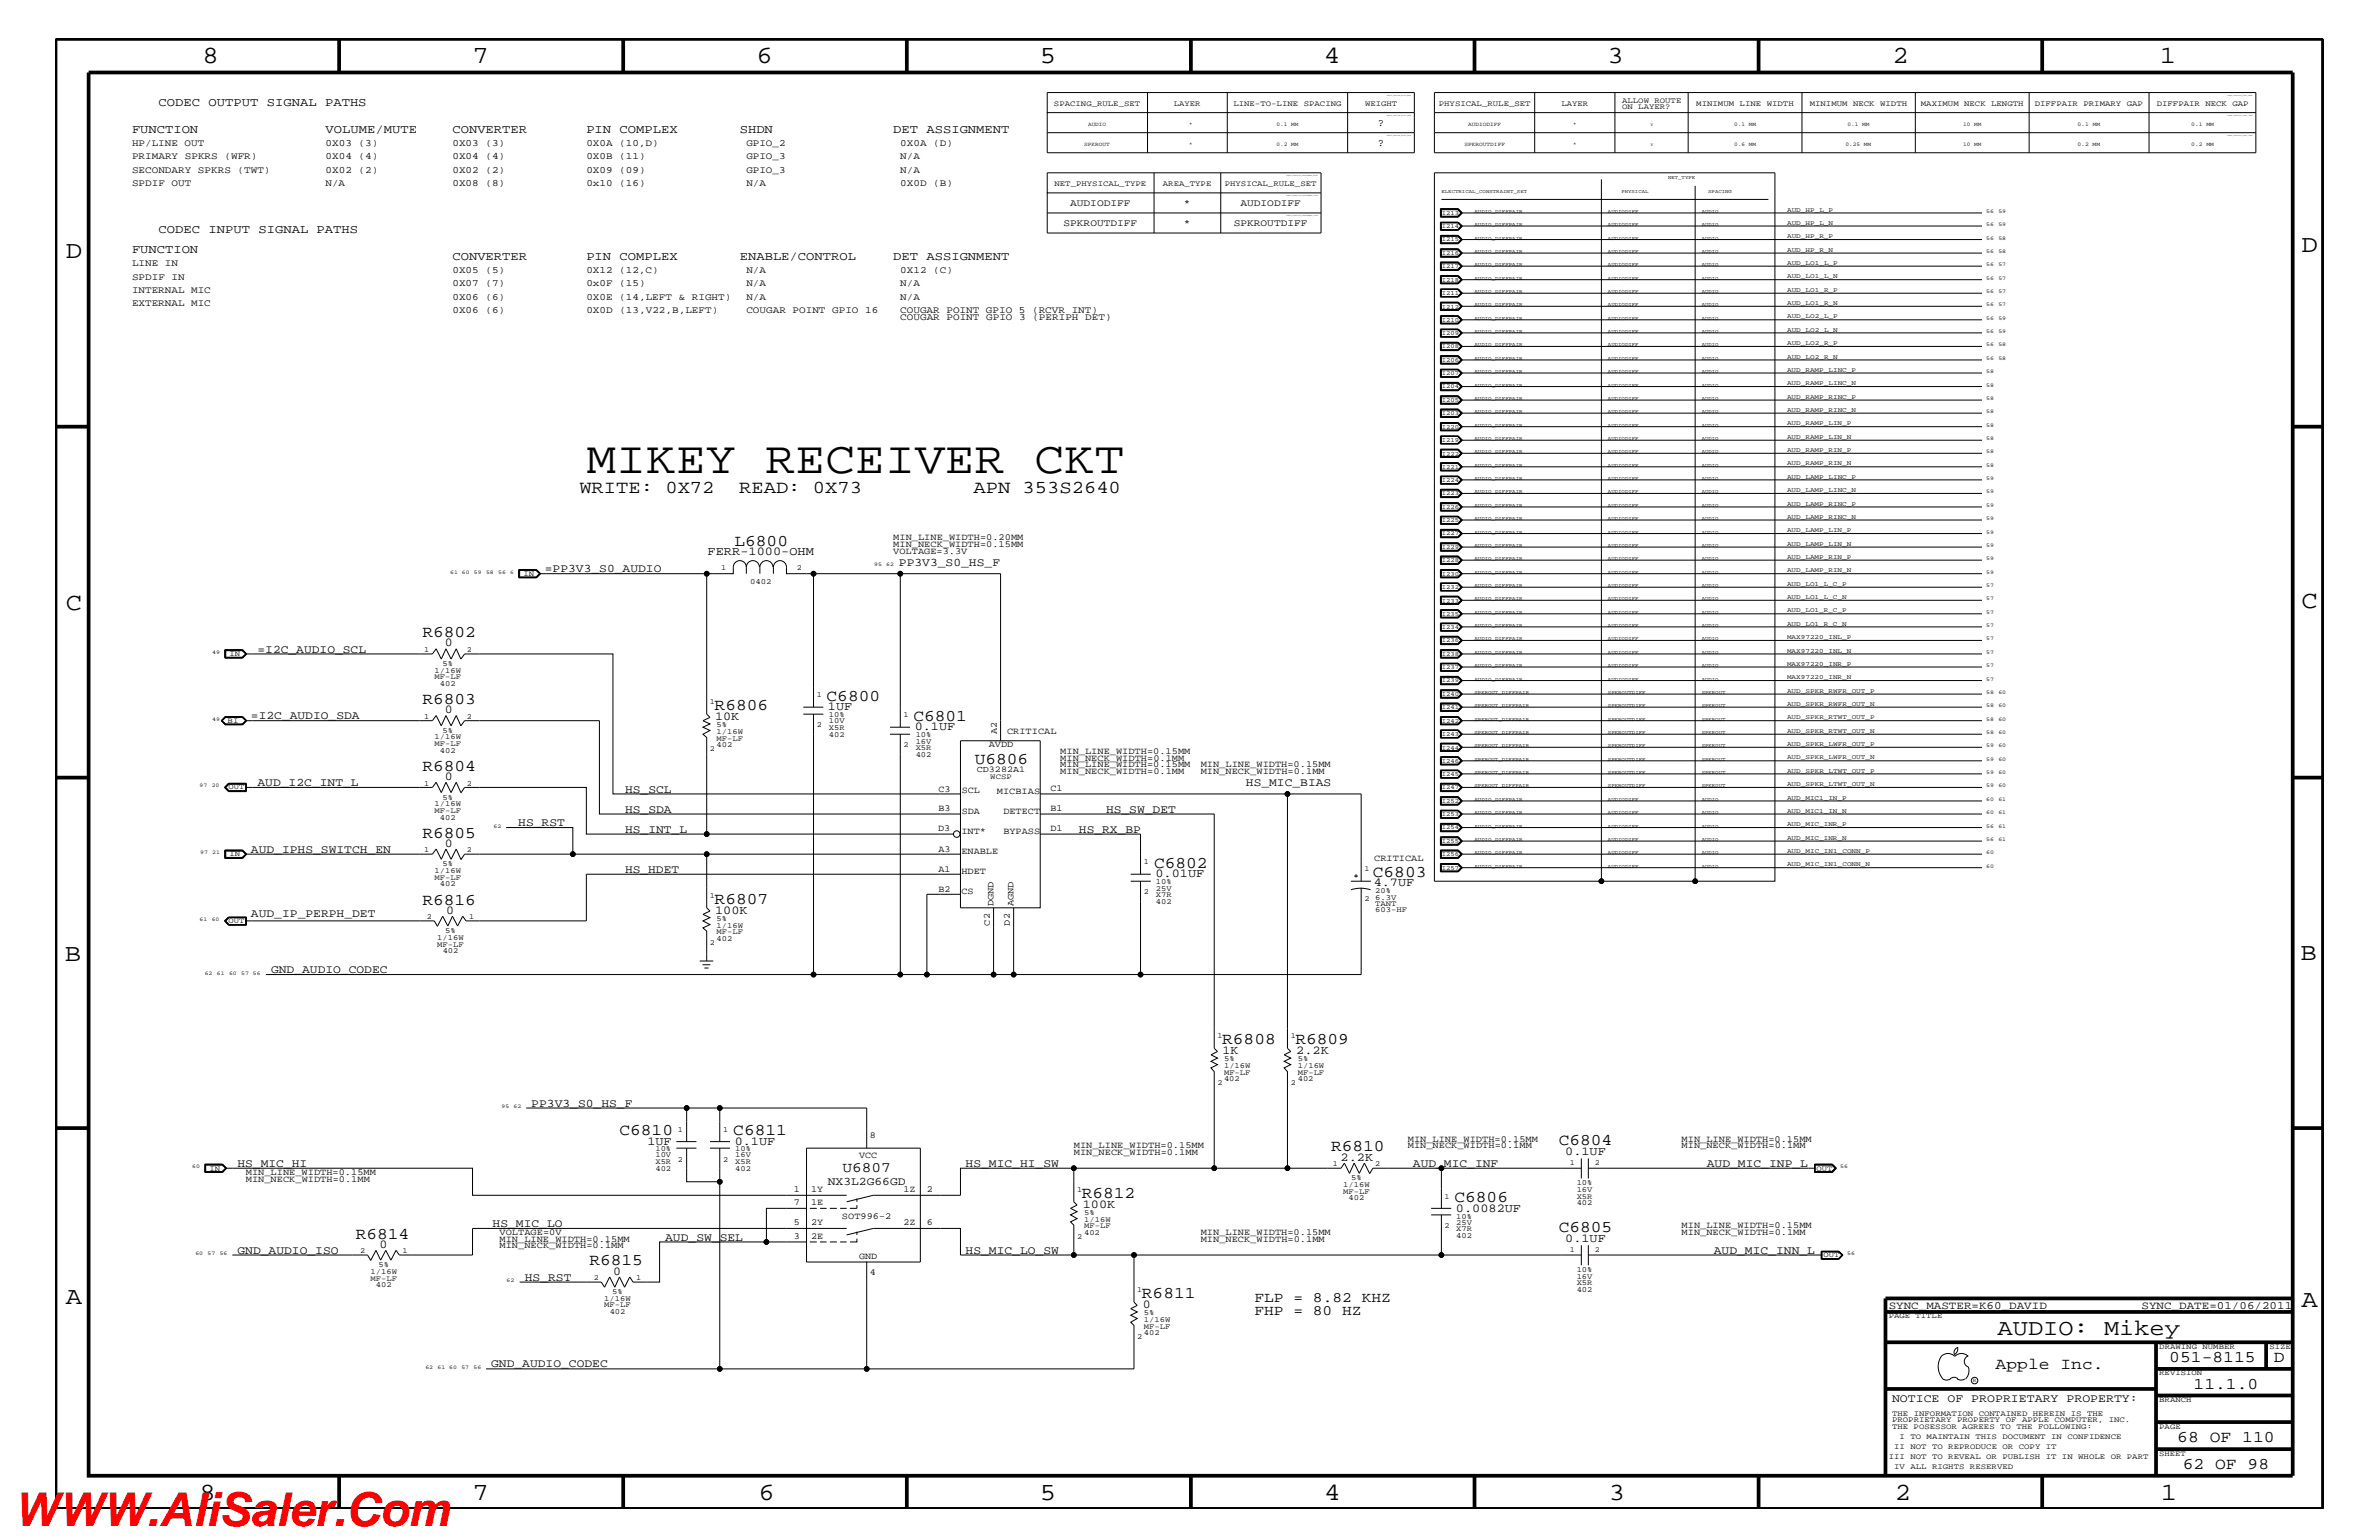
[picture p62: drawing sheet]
<svg xmlns="http://www.w3.org/2000/svg" width="432mm" height="279mm" viewBox="0 0 432 279" stroke-linecap="round" stroke-linejoin="round" font-family="sans-serif">
<defs><g id="words">
<text font-size="8.5" fill="#f00" x="2.5" y="276.8">WWW.AliSaler.Com</text>
<text font-size="8.2" x="106.4" y="85.9">MIKEY RECEIVER CKT</text>
<g font-size="4.5">
<text x="36.7" y="11.5">8</text>
<text x="85.8" y="11.5">7</text>
<text x="137.3" y="11.5">6</text>
<text x="188.7" y="11.5">5</text>
<text x="240.3" y="11.5">4</text>
<text x="291.8" y="11.5">3</text>
<text x="343.5" y="11.5">2</text>
<text x="392" y="11.5">1</text>
<text x="11.9" y="46.8">D</text>
<text x="417.8" y="45.7">D</text>
<text x="11.9" y="110.6">C</text>
<text x="417.7" y="110.3">C</text>
<text x="11.8" y="174.3">B</text>
<text x="417.6" y="174.2">B</text>
<text x="11.9" y="236.7">A</text>
<text x="417.7" y="237.1">A</text>
<text x="36.2" y="272.1">8</text>
<text x="85.8" y="272.1">7</text>
<text x="137.7" y="272.1">6</text>
<text x="188.7" y="272.1">5</text>
<text x="240.4" y="272.1">4</text>
<text x="292" y="272.1">3</text>
<text x="343.9" y="272.1">2</text>
<text x="392.2" y="272.1">1</text>
</g>
<text font-size="4.1" x="362.6" y="242.3">AUDIO: Mikey</text>
<g font-size="3.3">
<text x="105.2" y="89.5">WRITE: 0X72</text>
<text x="134.2" y="89.5">READ: 0X73</text>
<text x="176.7" y="89.5">APN 353S2640</text>
</g>
<g font-size="3">
<text x="133.3" y="99.1">L6800</text>
<text x="76.7" y="115.6">R6802</text>
<text x="76.7" y="127.7">R6803</text>
<text x="129.7" y="128.8">R6806</text>
<text x="150" y="127.1">C6800</text>
<text x="165.8" y="130.8">C6801</text>
<text x="76.7" y="139.8">R6804</text>
<text x="176.9" y="138.5">U6806</text>
<text x="76.7" y="152">R6805</text>
<text x="209.5" y="157.4">C6802</text>
<text x="249.2" y="159">C6803</text>
<text x="76.7" y="164.1">R6816</text>
<text x="129.7" y="163.9">R6807</text>
<text x="221.8" y="189.4">R6808</text>
<text x="235.1" y="189.4">R6809</text>
<text x="112.4" y="205.9">C6810</text>
<text x="133.1" y="205.9">C6811</text>
<text x="241.6" y="208.9">R6810</text>
<text x="282.9" y="207.7">C6804</text>
<text x="196.3" y="217.3">R6812</text>
<text x="264" y="218">C6806</text>
<text x="64.6" y="224.7">R6814</text>
<text x="282.9" y="223.5">C6805</text>
<text x="107" y="229.6">R6815</text>
<text x="207.3" y="235.5">R6811</text>
<text x="362.2" y="248.4">Apple Inc.</text>
<text x="393.7" y="247.1">051-8115</text>
<text x="398.1" y="252">11.1.0</text>
<text x="412.7" y="247.1">D</text>
<text x="395.2" y="261.6">68 OF 110</text>
<text x="396.2" y="266.6">62 OF 98</text>
</g>
<g font-size="2.6">
<text x="152.9" y="212.7">U6807</text>
<text x="227.7" y="238.6">FHP = 80 HZ</text>
<text x="227.7" y="236.2">FLP = 8.82 KHZ</text>
</g>
<g font-size="2.2">
<text x="28.8" y="19.2">CODEC OUTPUT SIGNAL PATHS</text>
<text x="24" y="24.1">FUNCTION</text>
<text x="59.1" y="24.1">VOLUME/MUTE</text>
<text x="82.1" y="24.1">CONVERTER</text>
<text x="106.4" y="24.1">PIN COMPLEX</text>
<text x="134.3" y="24.1">SHDN</text>
<text x="162.1" y="24.1">DET ASSIGNMENT</text>
<text x="24" y="45.9">FUNCTION</text>
<text x="28.8" y="42.3">CODEC INPUT SIGNAL PATHS</text>
<text x="82.1" y="47.1">CONVERTER</text>
<text x="106.4" y="47.1">PIN COMPLEX</text>
<text x="134.3" y="47.1">ENABLE/CONTROL</text>
<text x="162.1" y="47.1">DET ASSIGNMENT</text>
<text x="128.4" y="100.8">FERR-1000-OHM</text>
<text x="80.7" y="117.3">0</text>
<text x="80.7" y="129.4">0</text>
<text x="129.8" y="130.7">10K</text>
<text x="150.3" y="128.9">1UF</text>
<text x="166" y="132.5">0.1UF</text>
<text x="80.7" y="141.5">0</text>
<text x="80.7" y="153.7">0</text>
<text x="209.7" y="159.2">0.01UF</text>
<text x="249.3" y="160.7">4.7UF</text>
<text x="81" y="165.8">0</text>
<text x="129.8" y="165.8">100K</text>
<text x="221.9" y="191.2">1K</text>
<text x="235.3" y="191.2">2.2K</text>
<text x="117.5" y="207.7">1UF</text>
<text x="133.4" y="207.7">0.1UF</text>
<text x="284.1" y="209.6">0.1UF</text>
<text x="243.3" y="210.7">2.2K</text>
<text x="196.5" y="219.1">100K</text>
<text x="264.2" y="219.8">0.0082UF</text>
<text x="68.9" y="226.4">0</text>
<text x="284.1" y="225.3">0.1UF</text>
<text x="111.3" y="231.3">0</text>
<text x="207.4" y="237.3">0</text>
</g>
<g font-size="2.1">
<text x="98.9" y="103.8">=PP3V3_S0_AUDIO</text>
<text x="163.2" y="102.6">PP3V3_S0_HS_F</text>
<text x="46.7" y="118.4">=I2C_AUDIO_SCL</text>
<text x="45.6" y="130.5">=I2C_AUDIO_SDA</text>
<text x="46.7" y="142.6">AUD_I2C_INT_L</text>
<text x="113.5" y="143.9">HS_SCL</text>
<text x="226.1" y="142.6">HS_MIC_BIAS</text>
<text x="94.1" y="149.9">HS_RST</text>
<text x="113.5" y="147.5">HS_SDA</text>
<text x="200.7" y="147.5">HS_SW_DET</text>
<text x="45.6" y="154.7">AUD_IPHS_SWITCH_EN</text>
<text x="113.5" y="151.1">HS_INT_L</text>
<text x="195.8" y="151.1">HS_RX_BP</text>
<text x="113.5" y="158.4">HS_HDET</text>
<text x="45.6" y="166.4">AUD_IP_PERPH_DET</text>
<text x="49.2" y="176.6">GND_AUDIO_CODEC</text>
<text x="96.4" y="200.9">PP3V3_S0_HS_F</text>
<text x="43.1" y="211.7">HS_MIC_HI</text>
<text x="150.2" y="215">NX3L2G66GD</text>
<text x="175.3" y="211.7">HS_MIC_HI_SW</text>
<text x="256.5" y="211.7">AUD_MIC_INF</text>
<text x="309.8" y="211.7">AUD_MIC_INP_L</text>
<text x="43.1" y="227.5">GND_AUDIO_ISO</text>
<text x="89.4" y="222.6">HS_MIC_LO</text>
<text x="120.7" y="225.1">AUD_SW_SEL</text>
<text x="175.3" y="227.5">HS_MIC_LO_SW</text>
<text x="311.1" y="227.5">AUD_MIC_INN_L</text>
<text x="95.3" y="232.4">HS_RST</text>
<text x="89.2" y="248.1">GND_AUDIO_CODEC</text>
<text x="343.4" y="254.4">NOTICE OF PROPRIETARY PROPERTY:</text>
</g>
<g font-size="2">
<text x="342.8" y="237.4">SYNC_MASTER=K60_DAVID</text>
<text x="388.7" y="237.4">SYNC_DATE=01/06/2011</text>
</g>
<g font-size="1.9">
<text x="250.1" y="22.9">?</text>
<text x="250.1" y="26.5">?</text>
</g>
<g font-size="1.8">
<text x="24" y="26.5">HP/LINE OUT</text>
<text x="24" y="28.9">PRIMARY SPKRS (WFR)</text>
<text x="59.1" y="28.9">0X04 (4)</text>
<text x="59.1" y="26.5">0X03 (3)</text>
<text x="82.1" y="28.9">0X04 (4)</text>
<text x="82.1" y="26.5">0X03 (3)</text>
<text x="106.4" y="26.5">0X0A (10,D)</text>
<text x="106.4" y="28.9">0X0B (11)</text>
<text x="135.5" y="28.9">GPIO_3</text>
<text x="135.5" y="26.5">GPIO_2</text>
<text x="163.4" y="28.9">N/A</text>
<text x="163.4" y="26.5">0X0A (D)</text>
<text x="24" y="33.7">SPDIF OUT</text>
<text x="24" y="31.4">SECONDARY SPKRS (TWT)</text>
<text x="59.1" y="31.4">0X02 (2)</text>
<text x="59.1" y="33.7">N/A</text>
<text x="82.1" y="33.7">0X08 (8)</text>
<text x="82.1" y="31.4">0X02 (2)</text>
<text x="106.4" y="33.7">0x10 (16)</text>
<text x="106.4" y="31.4">0X09 (09)</text>
<text x="135.5" y="31.4">GPIO_3</text>
<text x="135.5" y="33.7">N/A</text>
<text x="163.4" y="33.7">0X0D (B)</text>
<text x="163.4" y="31.4">N/A</text>
<text x="193" y="41">SPKROUTDIFF</text>
<text x="194.2" y="37.4">AUDIODIFF</text>
<text x="214.9" y="37.4">*</text>
<text x="214.9" y="41">*</text>
<text x="223.9" y="41">SPKROUTDIFF</text>
<text x="225.1" y="37.4">AUDIODIFF</text>
<text x="24" y="48.3">LINE IN</text>
<text x="24" y="50.7">SPDIF IN</text>
<text x="24" y="53.2">INTERNAL MIC</text>
<text x="82.1" y="49.6">0X05 (5)</text>
<text x="82.1" y="51.9">0X07 (7)</text>
<text x="106.4" y="51.9">0x0F (15)</text>
<text x="106.4" y="49.6">0X12 (12,C)</text>
<text x="135.5" y="51.9">N/A</text>
<text x="135.5" y="49.6">N/A</text>
<text x="163.4" y="51.9">N/A</text>
<text x="163.4" y="49.6">0X12 (C)</text>
<text x="24" y="55.6">EXTERNAL MIC</text>
<text x="82.1" y="54.4">0X06 (6)</text>
<text x="82.1" y="56.8">0X06 (6)</text>
<text x="106.4" y="56.8">0X0D (13,V22,B,LEFT)</text>
<text x="106.4" y="54.4">0X0E (14,LEFT &amp; RIGHT)</text>
<text x="135.5" y="54.4">N/A</text>
<text x="135.5" y="56.8">COUGAR POINT GPIO 16</text>
<text x="163.4" y="56.8">COUGAR POINT GPIO 5 (RCVR INT)</text>
<text x="163.4" y="58">COUGAR POINT GPIO 3 (PERIPH DET)</text>
<text x="163.4" y="54.4">N/A</text>
</g>
<g font-size="1.7">
<text x="162.1" y="98">MIN_LINE_WIDTH=0.20MM</text>
<text x="162.1" y="99.3">MIN_NECK_WIDTH=0.15MM</text>
<text x="162.1" y="100.4">VOLTAGE=3.3V</text>
<text x="179.5" y="135.6">AVDD</text>
<text x="180.9" y="133.2" transform="rotate(-90 180.9 133.2)">A2</text>
<text x="182.8" y="133.2">CRITICAL</text>
<text x="192.4" y="136.8">MIN_LINE_WIDTH=0.15MM</text>
<text x="170.3" y="143.6">C3</text>
<text x="174.6" y="144">SCL</text>
<text x="190.7" y="143.5">C1</text>
<text x="192.4" y="138">MIN_NECK_WIDTH=0.1MM</text>
<text x="192.4" y="139.2">MIN_LINE_WIDTH=0.15MM</text>
<text x="192.4" y="140.4">MIN_NECK_WIDTH=0.1MM</text>
<text x="217.9" y="139.2">MIN_LINE_WIDTH=0.15MM</text>
<text x="217.9" y="140.4">MIN_NECK_WIDTH=0.1MM</text>
<text x="170.3" y="147.2">B3</text>
<text x="174.6" y="147.8">SDA</text>
<text x="180.9" y="144">MICBIAS</text>
<text x="182.1" y="147.7">DETECT</text>
<text x="190.7" y="147.1">B1</text>
<text x="170.3" y="150.7">D3</text>
<text x="170.3" y="154.5">A3</text>
<text x="174.5" y="155">ENABLE</text>
<text x="174.5" y="151.3">INT*</text>
<text x="182.1" y="151.3">BYPASS</text>
<text x="190.7" y="150.7">D1</text>
<text x="170.3" y="161.8">B2</text>
<text x="170.3" y="158.2">A1</text>
<text x="174.5" y="158.6">HDET</text>
<text x="249.4" y="156.2">CRITICAL</text>
<text x="174.5" y="162.2">CS</text>
<text x="179.7" y="167.9" transform="rotate(-90 179.7 167.9)">C2</text>
<text x="180.3" y="164.5" transform="rotate(-90 180.3 164.5)">DGND</text>
<text x="183.3" y="167.9" transform="rotate(-90 183.3 167.9)">D2</text>
<text x="184" y="164.5" transform="rotate(-90 184 164.5)">AGND</text>
<text x="157.9" y="206.5">8</text>
<text x="194.9" y="208.3">MIN_LINE_WIDTH=0.15MM</text>
<text x="194.9" y="209.6">MIN_NECK_WIDTH=0.1MM</text>
<text x="255.5" y="207.1">MIN_LINE_WIDTH=0.15MM</text>
<text x="255.5" y="208.3">MIN_NECK_WIDTH=0.1MM</text>
<text x="305.2" y="207.1">MIN_LINE_WIDTH=0.15MM</text>
<text x="305.2" y="208.3">MIN_NECK_WIDTH=0.1MM</text>
<text x="44.6" y="213.2">MIN_LINE_WIDTH=0.15MM</text>
<text x="44.6" y="214.4">MIN_NECK_WIDTH=0.1MM</text>
<text x="155.9" y="210.2">VCC</text>
<text x="144.1" y="216.2">1</text>
<text x="144.1" y="218.6">7</text>
<text x="147.2" y="218.6">1E</text>
<text x="147.2" y="216.2">1Y</text>
<text x="152.8" y="221.1">SOT996-2</text>
<text x="164" y="216.2">1Z</text>
<text x="168.2" y="216.2">2</text>
<text x="90.7" y="226.5">MIN_NECK_WIDTH=0.1MM</text>
<text x="90.7" y="225.3">MIN_LINE_WIDTH=0.15MM</text>
<text x="90.7" y="224.1">VOLTAGE=0V</text>
<text x="144.1" y="222.3">5</text>
<text x="144.1" y="224.7">3</text>
<text x="147.2" y="224.7">2E</text>
<text x="147.2" y="222.3">2Y</text>
<text x="164" y="222.3">2Z</text>
<text x="168.2" y="222.3">6</text>
<text x="217.9" y="224.1">MIN_LINE_WIDTH=0.15MM</text>
<text x="217.9" y="225.3">MIN_NECK_WIDTH=0.1MM</text>
<text x="305.2" y="222.9">MIN_LINE_WIDTH=0.15MM</text>
<text x="305.2" y="224.1">MIN_NECK_WIDTH=0.1MM</text>
<text x="155.9" y="228.4">GND</text>
<text x="157.9" y="231.3">4</text>
</g>
<text font-size="1.6" x="177.3" y="140">CD3282A1</text>
<g font-size="1.4">
<text x="191.3" y="19.2">SPACING_RULE_SET</text>
<text x="213.1" y="19.2">LAYER</text>
<text x="223.9" y="19.2">LINE-TO-LINE SPACING</text>
<text x="247.8" y="19.2">WEIGHT</text>
<text x="261.1" y="19.2">PHYSICAL_RULE_SET</text>
<text x="283.4" y="19.2">LAYER</text>
<text x="294.4" y="18.7">ALLOW ROUTE</text>
<text x="294.4" y="19.8">ON LAYER?</text>
<text x="307.9" y="19.2">MINIMUM LINE WIDTH</text>
<text x="328.5" y="19.2">MINIMUM NECK WIDTH</text>
<text x="348.7" y="19.2">MAXIMUM NECK LENGTH</text>
<text x="369.3" y="19.2">DIFFPAIR PRIMARY GAP</text>
<text x="391.5" y="19.2">DIFFPAIR NECK GAP</text>
<text x="191.4" y="33.7">NET_PHYSICAL_TYPE</text>
<text x="211.1" y="33.7">AREA_TYPE</text>
<text x="222.3" y="33.7">PHYSICAL_RULE_SET</text>
<text x="95" y="104.4">IN</text>
<text x="130.9" y="103.5">1</text>
<text x="136.1" y="106">0402</text>
<text x="144.6" y="103.5">2</text>
<text x="41.7" y="119">IN</text>
<text x="77" y="118.2">1</text>
<text x="84.8" y="118.2">2</text>
<text x="78.9" y="123.2">MF-LF</text>
<text x="78.9" y="122">1/16W</text>
<text x="79.8" y="124.4">402</text>
<text x="80.3" y="120.8">5%</text>
<text x="41.3" y="131.1">BI</text>
<text x="77" y="130.4">1</text>
<text x="84.8" y="130.4">2</text>
<text x="128.9" y="127.7">1</text>
<text x="130" y="131.9">5%</text>
<text x="148.3" y="131.9">2</text>
<text x="148.3" y="126.5">1</text>
<text x="150.5" y="130.2">10%</text>
<text x="150.5" y="131.3">10V</text>
<text x="164" y="130.2">1</text>
<text x="78.9" y="134.1">1/16W</text>
<text x="78.9" y="135.3">MF-LF</text>
<text x="79.8" y="136.6">402</text>
<text x="80.3" y="133">5%</text>
<text x="128.9" y="136.2">2</text>
<text x="130" y="134.4">MF-LF</text>
<text x="130" y="135.6">402</text>
<text x="130" y="133.2">1/16W</text>
<text x="150.5" y="132.4">X5R</text>
<text x="150.5" y="133.6">402</text>
<text x="164" y="135.6">2</text>
<text x="166.2" y="133.8">10%</text>
<text x="166.2" y="137.3">402</text>
<text x="166.2" y="136.1">X5R</text>
<text x="166.2" y="134.9">16V</text>
<text x="41.5" y="143.2">OUT</text>
<text x="77" y="142.5">1</text>
<text x="84.8" y="142.5">2</text>
<text x="179.7" y="141.3">WCSP</text>
<text x="78.9" y="147.5">MF-LF</text>
<text x="78.9" y="146.2">1/16W</text>
<text x="79.8" y="148.7">402</text>
<text x="80.3" y="145.1">5%</text>
<text x="41.7" y="155.4">IN</text>
<text x="77" y="154.6">1</text>
<text x="84.8" y="154.6">2</text>
<text x="78.9" y="159.6">MF-LF</text>
<text x="78.9" y="158.4">1/16W</text>
<text x="79.8" y="160.8">402</text>
<text x="80.3" y="157.2">5%</text>
<text x="207.6" y="156.8">1</text>
<text x="209.8" y="160.5">10%</text>
<text x="209.8" y="161.6">25V</text>
<text x="247.7" y="158">1</text>
<text x="249.6" y="162">20%</text>
<text x="41.5" y="167.5">OUT</text>
<text x="77.5" y="166.7">2</text>
<text x="85.2" y="166.7">1</text>
<text x="128.9" y="162.8">1</text>
<text x="130" y="167.1">5%</text>
<text x="207.6" y="162.2">2</text>
<text x="209.8" y="163.9">402</text>
<text x="209.8" y="162.8">X7R</text>
<text x="247.7" y="163.5">2</text>
<text x="249.6" y="165.6">603-HF</text>
<text x="249.6" y="163.3">6.3V</text>
<text x="249.6" y="164.4">TANT</text>
<text x="79.4" y="170.5">1/16W</text>
<text x="79.4" y="171.7">MF-LF</text>
<text x="80.3" y="172.9">402</text>
<text x="80.8" y="169.3">5%</text>
<text x="128.9" y="171.4">2</text>
<text x="130" y="170.7">402</text>
<text x="130" y="168.3">1/16W</text>
<text x="130" y="169.5">MF-LF</text>
<text x="221" y="188.3">1</text>
<text x="234.3" y="188.3">1</text>
<text x="221" y="196.8">2</text>
<text x="222.2" y="192.6">5%</text>
<text x="222.2" y="193.7">1/16W</text>
<text x="222.2" y="195">MF-LF</text>
<text x="222.2" y="196.2">402</text>
<text x="234.3" y="196.8">2</text>
<text x="235.5" y="192.6">5%</text>
<text x="235.5" y="195">MF-LF</text>
<text x="235.5" y="193.7">1/16W</text>
<text x="235.5" y="196.2">402</text>
<text x="119" y="208.9">10%</text>
<text x="123" y="205.3">1</text>
<text x="131.2" y="205.3">1</text>
<text x="133.4" y="208.9">10%</text>
<text x="38" y="212.4">IN</text>
<text x="119" y="212.5">402</text>
<text x="119" y="210">10V</text>
<text x="119" y="211.3">X5R</text>
<text x="123" y="210.8">2</text>
<text x="131.2" y="210.8">2</text>
<text x="133.4" y="212.5">402</text>
<text x="133.4" y="211.3">X5R</text>
<text x="133.4" y="210">16V</text>
<text x="241.9" y="211.6">1</text>
<text x="243.8" y="215.3">1/16W</text>
<text x="245.2" y="214.2">5%</text>
<text x="249.6" y="211.6">2</text>
<text x="284.9" y="211.4">1</text>
<text x="286.2" y="215">10%</text>
<text x="289.5" y="211.4">2</text>
<text x="329.7" y="212.4">OUT</text>
<text x="195.5" y="216.2">1</text>
<text x="196.8" y="221.7">1/16W</text>
<text x="196.8" y="220.4">5%</text>
<text x="243.8" y="216.6">MF-LF</text>
<text x="244.8" y="217.8">402</text>
<text x="262.2" y="217.5">1</text>
<text x="264.3" y="221.1">10%</text>
<text x="286.2" y="218.6">402</text>
<text x="286.2" y="216.2">16V</text>
<text x="286.2" y="217.5">X5R</text>
<text x="65.4" y="227.4">2</text>
<text x="73.1" y="227.4">1</text>
<text x="195.5" y="224.7">2</text>
<text x="196.8" y="222.9">MF-LF</text>
<text x="196.8" y="224.1">402</text>
<text x="262.2" y="222.9">2</text>
<text x="264.3" y="224.6">402</text>
<text x="264.3" y="222.2">25V</text>
<text x="264.3" y="223.4">X7R</text>
<text x="284.9" y="227.1">1</text>
<text x="289.5" y="227.1">2</text>
<text x="67.3" y="232.4">MF-LF</text>
<text x="67.3" y="231.1">1/16W</text>
<text x="68.2" y="233.5">402</text>
<text x="68.7" y="229.9">5%</text>
<text x="107.8" y="232.2">2</text>
<text x="115.5" y="232.2">1</text>
<text x="286.2" y="230.7">10%</text>
<text x="286.2" y="233.2">X5R</text>
<text x="286.2" y="232">16V</text>
<text x="331" y="228.1">OUT</text>
<text x="109.7" y="237.2">MF-LF</text>
<text x="109.7" y="236">1/16W</text>
<text x="110.7" y="238.4">402</text>
<text x="111.1" y="234.7">5%</text>
<text x="206.4" y="234.4">1</text>
<text x="207.6" y="239.9">1/16W</text>
<text x="207.6" y="238.6">5%</text>
<text x="286.2" y="234.4">402</text>
<text x="342.8" y="239.2">PAGE TITLE</text>
<text x="206.4" y="242.9">2</text>
<text x="207.6" y="241.1">MF-LF</text>
<text x="207.6" y="242.3">402</text>
<text x="391.9" y="244.7">DRAWING NUMBER</text>
<text x="411.9" y="244.7">SIZE</text>
<text x="391.9" y="249.5">REVISION</text>
<text x="343.4" y="256.8">THE INFORMATION CONTAINED HEREIN IS THE</text>
<text x="391.9" y="254.4">BRANCH</text>
<text x="343.4" y="259.3">THE POSESSOR AGREES TO THE FOLLOWING:</text>
<text x="343.4" y="258">PROPRIETARY PROPERTY OF APPLE COMPUTER, INC.</text>
<text x="343.8" y="262.9">II NOT TO REPRODUCE OR COPY IT</text>
<text x="344.8" y="261.1">I TO MAINTAIN THIS DOCUMENT IN CONFIDENCE</text>
<text x="391.9" y="259.3">PAGE</text>
<text x="342.8" y="264.7">III NOT TO REVEAL OR PUBLISH IT IN WHOLE OR PART</text>
<text x="343.8" y="266.6">IV ALL RIGHTS RESERVED</text>
<text x="391.9" y="264.1">SHEET</text>
</g>
<g font-size="1.2">
<text x="261.7" y="39">I213</text>
<text x="261.7" y="41.4">I214</text>
<text x="324.4" y="38.4">AUD_HP_L_P</text>
<text x="324.4" y="40.8">AUD_HP_L_N</text>
<text x="261.7" y="43.8">I215</text>
<text x="261.7" y="46.3">I216</text>
<text x="324.4" y="45.7">AUD_HP_R_N</text>
<text x="324.4" y="43.2">AUD_HP_R_P</text>
<text x="261.7" y="53.5">I211</text>
<text x="261.7" y="48.7">I217</text>
<text x="261.7" y="51.1">I218</text>
<text x="324.4" y="52.9">AUD_LO1_R_P</text>
<text x="324.4" y="48">AUD_LO1_L_P</text>
<text x="324.4" y="50.5">AUD_LO1_L_N</text>
<text x="261.7" y="58.4">I210</text>
<text x="261.7" y="56">I212</text>
<text x="324.4" y="57.8">AUD_LO2_L_P</text>
<text x="324.4" y="55.3">AUD_LO1_R_N</text>
<text x="261.7" y="65.6">I206</text>
<text x="261.7" y="63.2">I208</text>
<text x="261.7" y="60.8">I209</text>
<text x="324.4" y="65.1">AUD_LO2_R_N</text>
<text x="324.4" y="60.2">AUD_LO2_L_N</text>
<text x="324.4" y="62.6">AUD_LO2_R_P</text>
<text x="261.7" y="70.5">I204</text>
<text x="261.7" y="68.1">I207</text>
<text x="324.4" y="69.9">AUD_RAMP_LINC_N</text>
<text x="324.4" y="67.5">AUD_RAMP_LINC_P</text>
<text x="261.7" y="75.4">I203</text>
<text x="261.7" y="72.9">I205</text>
<text x="261.7" y="77.8">I220</text>
<text x="324.4" y="72.3">AUD_RAMP_RINC_P</text>
<text x="324.4" y="74.7">AUD_RAMP_RINC_N</text>
<text x="324.4" y="77.2">AUD_RAMP_LIN_P</text>
<text x="261.7" y="80.2">I219</text>
<text x="261.7" y="82.7">I222</text>
<text x="324.4" y="82">AUD_RAMP_RIN_P</text>
<text x="324.4" y="79.6">AUD_RAMP_LIN_N</text>
<text x="261.7" y="85">I221</text>
<text x="261.7" y="89.9">I223</text>
<text x="261.7" y="87.5">I224</text>
<text x="324.4" y="86.9">AUD_LAMP_LINC_P</text>
<text x="324.4" y="89.3">AUD_LAMP_LINC_N</text>
<text x="324.4" y="84.4">AUD_RAMP_RIN_N</text>
<text x="261.7" y="94.8">I225</text>
<text x="261.7" y="92.3">I226</text>
<text x="324.4" y="94.2">AUD_LAMP_RINC_N</text>
<text x="324.4" y="91.7">AUD_LAMP_RINC_P</text>
<text x="261.7" y="97.1">I227</text>
<text x="261.7" y="99.6">I229</text>
<text x="324.4" y="96.5">AUD_LAMP_LIN_P</text>
<text x="324.4" y="101.4">AUD_LAMP_RIN_P</text>
<text x="324.4" y="99">AUD_LAMP_LIN_N</text>
<text x="261.7" y="102.1">I228</text>
<text x="261.7" y="104.4">I230</text>
<text x="261.7" y="106.9">I232</text>
<text x="324.4" y="103.8">AUD_LAMP_RIN_N</text>
<text x="324.4" y="106.3">AUD_LO1_L_C_P</text>
<text x="261.7" y="109.3">I233</text>
<text x="261.7" y="111.7">I235</text>
<text x="324.4" y="111.1">AUD_LO1_R_C_P</text>
<text x="324.4" y="108.7">AUD_LO1_L_C_N</text>
<text x="324.4" y="113.6">AUD_LO1_R_C_N</text>
<text x="261.7" y="114.2">I234</text>
<text x="261.7" y="116.5">I236</text>
<text x="261.7" y="119">I238</text>
<text x="324.4" y="115.9">MAX97220_INL_P</text>
<text x="324.4" y="118.4">MAX97220_INL_N</text>
<text x="261.7" y="121.4">I237</text>
<text x="261.7" y="123.8">I239</text>
<text x="324.4" y="120.8">MAX97220_INR_P</text>
<text x="324.4" y="123.2">MAX97220_INR_N</text>
<text x="324.4" y="125.7">AUD_SPKR_RWFR_OUT_P</text>
<text x="261.7" y="126.3">I240</text>
<text x="261.7" y="128.7">I241</text>
<text x="261.7" y="131.1">I242</text>
<text x="324.4" y="128">AUD_SPKR_RWFR_OUT_N</text>
<text x="324.4" y="130.5">AUD_SPKR_RTWT_OUT_P</text>
<text x="261.7" y="133.5">I243</text>
<text x="261.7" y="136">I244</text>
<text x="324.4" y="133">AUD_SPKR_RTWT_OUT_N</text>
<text x="324.4" y="137.8">AUD_SPKR_LWFR_OUT_N</text>
<text x="324.4" y="135.3">AUD_SPKR_LWFR_OUT_P</text>
<text x="261.7" y="140.8">I245</text>
<text x="261.7" y="138.4">I246</text>
<text x="261.7" y="143.2">I247</text>
<text x="324.4" y="142.6">AUD_SPKR_LTWT_OUT_N</text>
<text x="324.4" y="140.2">AUD_SPKR_LTWT_OUT_P</text>
<text x="261.7" y="145.7">I252</text>
<text x="261.7" y="148.1">I253</text>
<text x="324.4" y="147.5">AUD_MIC1_IN_N</text>
<text x="324.4" y="149.9">AUD_MIC_INR_P</text>
<text x="324.4" y="145.1">AUD_MIC1_IN_P</text>
<text x="261.7" y="150.5">I254</text>
<text x="261.7" y="152.9">I255</text>
<text x="261.7" y="155.4">I256</text>
<text x="324.4" y="154.7">AUD_MIC_IN1_CONN_P</text>
<text x="324.4" y="152.3">AUD_MIC_INR_N</text>
<text x="261.7" y="157.8">I257</text>
<text x="324.4" y="157.2">AUD_MIC_IN1_CONN_N</text>
</g>
<g font-size="1">
<text x="197.5" y="22.9">AUDIO</text>
<text x="215.9" y="22.9">*</text>
<text x="231.7" y="22.9">0.1 MM</text>
<text x="266.5" y="22.9">AUDIODIFF</text>
<text x="285.5" y="22.9">*</text>
<text x="314.7" y="22.9">0.1 MM</text>
<text x="335.3" y="22.9">0.1 MM</text>
<text x="356.3" y="22.9">10 MM</text>
<text x="377.1" y="22.9">0.1 MM</text>
<text x="397.7" y="22.9">0.1 MM</text>
<text x="196.8" y="26.5">SPKROUT</text>
<text x="215.9" y="26.5">*</text>
<text x="231.7" y="26.5">0.2 MM</text>
<text x="265.8" y="26.5">SPKROUTDIFF</text>
<text x="285.5" y="26.5">*</text>
<text x="314.7" y="26.5">0.6 MM</text>
<text x="335" y="26.5">0.25 MM</text>
<text x="356.3" y="26.5">10 MM</text>
<text x="377.1" y="26.5">0.2 MM</text>
<text x="397.7" y="26.5">0.2 MM</text>
<text x="360.5" y="38.6">56</text>
<text x="360.5" y="41">56</text>
<text x="362.7" y="38.6">59</text>
<text x="362.7" y="41">59</text>
<text x="360.5" y="45.9">56</text>
<text x="360.5" y="43.5">56</text>
<text x="362.7" y="45.9">58</text>
<text x="362.7" y="43.5">58</text>
<text x="360.5" y="53.2">56</text>
<text x="360.5" y="48.3">56</text>
<text x="360.5" y="50.7">56</text>
<text x="362.7" y="53.2">57</text>
<text x="362.7" y="48.3">57</text>
<text x="362.7" y="50.7">57</text>
<text x="360.5" y="58">56</text>
<text x="360.5" y="55.6">56</text>
<text x="362.7" y="58">59</text>
<text x="362.7" y="55.6">57</text>
<text x="360.5" y="65.3">56</text>
<text x="360.5" y="60.4">56</text>
<text x="360.5" y="62.9">56</text>
<text x="362.7" y="65.3">58</text>
<text x="362.7" y="60.4">59</text>
<text x="362.7" y="62.9">58</text>
<text x="360.5" y="70.1">58</text>
<text x="360.5" y="67.7">58</text>
<text x="360.5" y="72.6">58</text>
<text x="360.5" y="75">58</text>
<text x="360.5" y="77.4">58</text>
<text x="360.5" y="82.2">58</text>
<text x="360.5" y="79.9">58</text>
<text x="360.5" y="87.1">59</text>
<text x="360.5" y="89.5">59</text>
<text x="360.5" y="84.7">58</text>
<text x="360.5" y="94.3">59</text>
<text x="360.5" y="92">59</text>
<text x="360.5" y="96.8">59</text>
<text x="360.5" y="101.6">59</text>
<text x="360.5" y="99.3">59</text>
<text x="81.7" y="104.1">61 60</text>
<text x="86" y="104.1">59</text>
<text x="88.2" y="104.1">58</text>
<text x="90.4" y="104.1">56</text>
<text x="92.6" y="104.1">6</text>
<text x="158.7" y="102.6">95</text>
<text x="160.9" y="102.6">62</text>
<text x="360.5" y="104.1">59</text>
<text x="360.5" y="106.5">57</text>
<text x="360.5" y="111.4">57</text>
<text x="360.5" y="108.9">57</text>
<text x="360.5" y="113.7">57</text>
<text x="38.5" y="118.6">49</text>
<text x="360.5" y="116.2">57</text>
<text x="360.5" y="118.6">57</text>
<text x="360.5" y="121">57</text>
<text x="360.5" y="123.5">57</text>
<text x="360.5" y="125.9">58</text>
<text x="362.7" y="125.9">60</text>
<text x="38.5" y="130.8">49</text>
<text x="360.5" y="128.3">58</text>
<text x="360.5" y="130.8">58</text>
<text x="362.7" y="128.3">60</text>
<text x="362.7" y="130.8">60</text>
<text x="360.5" y="133.2">58</text>
<text x="360.5" y="135.6">59</text>
<text x="362.7" y="133.2">60</text>
<text x="362.7" y="135.6">60</text>
<text x="36.2" y="142.9">97</text>
<text x="38.4" y="142.9">20</text>
<text x="360.5" y="142.9">59</text>
<text x="360.5" y="140.4">59</text>
<text x="360.5" y="138">59</text>
<text x="362.7" y="142.9">60</text>
<text x="362.7" y="140.4">60</text>
<text x="362.7" y="138">60</text>
<text x="360.5" y="147.7">60</text>
<text x="360.5" y="145.3">60</text>
<text x="362.7" y="147.7">61</text>
<text x="362.7" y="145.3">61</text>
<text x="36.3" y="155">97</text>
<text x="38.5" y="155">21</text>
<text x="89.6" y="150.1">62</text>
<text x="360.5" y="155">60</text>
<text x="360.5" y="152.6">56</text>
<text x="360.5" y="150.1">56</text>
<text x="362.7" y="152.6">61</text>
<text x="362.7" y="150.1">61</text>
<text x="360.5" y="157.4">60</text>
<text x="36.2" y="167.1">61</text>
<text x="38.4" y="167.1">60</text>
<text x="37.2" y="176.8">62</text>
<text x="39.4" y="176.8">61</text>
<text x="41.6" y="176.8">60</text>
<text x="43.8" y="176.8">57 56</text>
<text x="91" y="201">95</text>
<text x="93.2" y="201">62</text>
<text x="34.9" y="211.9">60</text>
<text x="334" y="211.9">56</text>
<text x="35.5" y="227.7">60</text>
<text x="37.7" y="227.7">57</text>
<text x="39.9" y="227.7">56</text>
<text x="335.3" y="227.7">56</text>
<text x="91.9" y="232.6">62</text>
<text x="77.2" y="248.4">62</text>
<text x="79.4" y="248.4">61 60</text>
<text x="83.7" y="248.4">57</text>
<text x="85.9" y="248.4">56</text>
<text x="358.1" y="250.7">R</text>
</g>
<g font-size=".9">
<text x="261.6" y="35">ELECTRICAL_CONSTRAINT_SET</text>
<text x="294.3" y="35">PHYSICAL</text>
<text x="302.8" y="32.5">NET_TYPE</text>
<text x="310" y="35">SPACING</text>
<text x="267.6" y="38.6">AUDIO_DIFFPAIR</text>
<text x="267.6" y="41">AUDIO_DIFFPAIR</text>
<text x="291.8" y="38.6">AUDIODIFF</text>
<text x="291.8" y="41">AUDIODIFF</text>
<text x="308.9" y="38.6">AUDIO</text>
<text x="308.9" y="41">AUDIO</text>
<text x="267.6" y="45.9">AUDIO_DIFFPAIR</text>
<text x="267.6" y="43.5">AUDIO_DIFFPAIR</text>
<text x="291.8" y="45.9">AUDIODIFF</text>
<text x="291.8" y="43.5">AUDIODIFF</text>
<text x="308.9" y="45.9">AUDIO</text>
<text x="308.9" y="43.5">AUDIO</text>
<text x="267.6" y="53.2">AUDIO_DIFFPAIR</text>
<text x="267.6" y="48.3">AUDIO_DIFFPAIR</text>
<text x="267.6" y="50.7">AUDIO_DIFFPAIR</text>
<text x="291.8" y="53.2">AUDIODIFF</text>
<text x="291.8" y="48.3">AUDIODIFF</text>
<text x="291.8" y="50.7">AUDIODIFF</text>
<text x="308.9" y="53.2">AUDIO</text>
<text x="308.9" y="48.3">AUDIO</text>
<text x="308.9" y="50.7">AUDIO</text>
<text x="267.6" y="58">AUDIO_DIFFPAIR</text>
<text x="267.6" y="55.6">AUDIO_DIFFPAIR</text>
<text x="291.8" y="58">AUDIODIFF</text>
<text x="291.8" y="55.6">AUDIODIFF</text>
<text x="308.9" y="58">AUDIO</text>
<text x="308.9" y="55.6">AUDIO</text>
<text x="267.6" y="65.3">AUDIO_DIFFPAIR</text>
<text x="267.6" y="60.4">AUDIO_DIFFPAIR</text>
<text x="267.6" y="62.9">AUDIO_DIFFPAIR</text>
<text x="291.8" y="65.3">AUDIODIFF</text>
<text x="291.8" y="60.4">AUDIODIFF</text>
<text x="291.8" y="62.9">AUDIODIFF</text>
<text x="308.9" y="65.3">AUDIO</text>
<text x="308.9" y="60.4">AUDIO</text>
<text x="308.9" y="62.9">AUDIO</text>
<text x="267.6" y="70.1">AUDIO_DIFFPAIR</text>
<text x="267.6" y="67.7">AUDIO_DIFFPAIR</text>
<text x="291.8" y="70.1">AUDIODIFF</text>
<text x="291.8" y="67.7">AUDIODIFF</text>
<text x="308.9" y="70.1">AUDIO</text>
<text x="308.9" y="67.7">AUDIO</text>
<text x="267.6" y="72.6">AUDIO_DIFFPAIR</text>
<text x="267.6" y="75">AUDIO_DIFFPAIR</text>
<text x="267.6" y="77.4">AUDIO_DIFFPAIR</text>
<text x="291.8" y="72.6">AUDIODIFF</text>
<text x="291.8" y="75">AUDIODIFF</text>
<text x="291.8" y="77.4">AUDIODIFF</text>
<text x="308.9" y="72.6">AUDIO</text>
<text x="308.9" y="75">AUDIO</text>
<text x="308.9" y="77.4">AUDIO</text>
<text x="267.6" y="82.2">AUDIO_DIFFPAIR</text>
<text x="267.6" y="79.9">AUDIO_DIFFPAIR</text>
<text x="291.8" y="82.2">AUDIODIFF</text>
<text x="291.8" y="79.9">AUDIODIFF</text>
<text x="308.9" y="82.2">AUDIO</text>
<text x="308.9" y="79.9">AUDIO</text>
<text x="267.6" y="87.1">AUDIO_DIFFPAIR</text>
<text x="267.6" y="89.5">AUDIO_DIFFPAIR</text>
<text x="267.6" y="84.7">AUDIO_DIFFPAIR</text>
<text x="291.8" y="87.1">AUDIODIFF</text>
<text x="291.8" y="89.5">AUDIODIFF</text>
<text x="291.8" y="84.7">AUDIODIFF</text>
<text x="308.9" y="87.1">AUDIO</text>
<text x="308.9" y="89.5">AUDIO</text>
<text x="308.9" y="84.7">AUDIO</text>
<text x="267.6" y="94.3">AUDIO_DIFFPAIR</text>
<text x="267.6" y="92">AUDIO_DIFFPAIR</text>
<text x="291.8" y="94.3">AUDIODIFF</text>
<text x="291.8" y="92">AUDIODIFF</text>
<text x="308.9" y="94.3">AUDIO</text>
<text x="308.9" y="92">AUDIO</text>
<text x="267.6" y="96.8">AUDIO_DIFFPAIR</text>
<text x="267.6" y="101.6">AUDIO_DIFFPAIR</text>
<text x="267.6" y="99.3">AUDIO_DIFFPAIR</text>
<text x="291.8" y="96.8">AUDIODIFF</text>
<text x="291.8" y="101.6">AUDIODIFF</text>
<text x="291.8" y="99.3">AUDIODIFF</text>
<text x="308.9" y="96.8">AUDIO</text>
<text x="308.9" y="101.6">AUDIO</text>
<text x="308.9" y="99.3">AUDIO</text>
<text x="267.6" y="104.1">AUDIO_DIFFPAIR</text>
<text x="267.6" y="106.5">AUDIO_DIFFPAIR</text>
<text x="291.8" y="104.1">AUDIODIFF</text>
<text x="291.8" y="106.5">AUDIODIFF</text>
<text x="308.9" y="104.1">AUDIO</text>
<text x="308.9" y="106.5">AUDIO</text>
<text x="267.6" y="111.4">AUDIO_DIFFPAIR</text>
<text x="267.6" y="108.9">AUDIO_DIFFPAIR</text>
<text x="267.6" y="113.7">AUDIO_DIFFPAIR</text>
<text x="291.8" y="111.4">AUDIODIFF</text>
<text x="291.8" y="108.9">AUDIODIFF</text>
<text x="291.8" y="113.7">AUDIODIFF</text>
<text x="308.9" y="111.4">AUDIO</text>
<text x="308.9" y="108.9">AUDIO</text>
<text x="308.9" y="113.7">AUDIO</text>
<text x="267.6" y="116.2">AUDIO_DIFFPAIR</text>
<text x="267.6" y="118.6">AUDIO_DIFFPAIR</text>
<text x="291.8" y="116.2">AUDIODIFF</text>
<text x="291.8" y="118.6">AUDIODIFF</text>
<text x="308.9" y="116.2">AUDIO</text>
<text x="308.9" y="118.6">AUDIO</text>
<text x="267.6" y="121">AUDIO_DIFFPAIR</text>
<text x="267.6" y="123.5">AUDIO_DIFFPAIR</text>
<text x="267.6" y="125.9">SPKROUT_DIFFPAIR</text>
<text x="291.8" y="121">AUDIODIFF</text>
<text x="291.8" y="123.5">AUDIODIFF</text>
<text x="291.8" y="125.9">SPKROUTDIFF</text>
<text x="308.9" y="121">AUDIO</text>
<text x="308.9" y="123.5">AUDIO</text>
<text x="308.9" y="125.9">SPKROUT</text>
<text x="267.6" y="128.3">SPKROUT_DIFFPAIR</text>
<text x="267.6" y="130.8">SPKROUT_DIFFPAIR</text>
<text x="291.8" y="128.3">SPKROUTDIFF</text>
<text x="291.8" y="130.8">SPKROUTDIFF</text>
<text x="308.9" y="128.3">SPKROUT</text>
<text x="308.9" y="130.8">SPKROUT</text>
<text x="267.6" y="133.2">SPKROUT_DIFFPAIR</text>
<text x="267.6" y="135.6">SPKROUT_DIFFPAIR</text>
<text x="291.8" y="133.2">SPKROUTDIFF</text>
<text x="291.8" y="135.6">SPKROUTDIFF</text>
<text x="308.9" y="133.2">SPKROUT</text>
<text x="308.9" y="135.6">SPKROUT</text>
<text x="267.6" y="142.9">SPKROUT_DIFFPAIR</text>
<text x="267.6" y="140.4">SPKROUT_DIFFPAIR</text>
<text x="267.6" y="138">SPKROUT_DIFFPAIR</text>
<text x="291.8" y="142.9">SPKROUTDIFF</text>
<text x="291.8" y="140.4">SPKROUTDIFF</text>
<text x="291.8" y="138">SPKROUTDIFF</text>
<text x="308.9" y="142.9">SPKROUT</text>
<text x="308.9" y="140.4">SPKROUT</text>
<text x="308.9" y="138">SPKROUT</text>
<text x="267.6" y="147.7">AUDIO_DIFFPAIR</text>
<text x="267.6" y="145.3">AUDIO_DIFFPAIR</text>
<text x="291.8" y="147.7">AUDIODIFF</text>
<text x="291.8" y="145.3">AUDIODIFF</text>
<text x="308.9" y="147.7">AUDIO</text>
<text x="308.9" y="145.3">AUDIO</text>
<text x="267.6" y="155">AUDIO_DIFFPAIR</text>
<text x="267.6" y="152.6">AUDIO_DIFFPAIR</text>
<text x="267.6" y="150.1">AUDIO_DIFFPAIR</text>
<text x="291.8" y="155">AUDIODIFF</text>
<text x="291.8" y="152.6">AUDIODIFF</text>
<text x="291.8" y="150.1">AUDIODIFF</text>
<text x="308.9" y="155">AUDIO</text>
<text x="308.9" y="152.6">AUDIO</text>
<text x="308.9" y="150.1">AUDIO</text>
<text x="267.6" y="157.4">AUDIO_DIFFPAIR</text>
<text x="291.8" y="157.4">AUDIODIFF</text>
<text x="308.9" y="157.4">AUDIO</text>
</g>
<g font-size=".8">
<text x="299.6" y="22.9">Y</text>
<text x="299.6" y="26.5">Y</text>
</g>
<g font-size=".3">
<text x="251.7" y="17.4">TABLE_SPACING_RULE_HEAD</text>
<text x="404.3" y="17.4">TABLE_PHYSICAL_RULE_HEAD</text>
<text x="251.7" y="21">TABLE_SPACING_RULE_ITEM</text>
<text x="404.3" y="21">TABLE_PHYSICAL_RULE_ITEM</text>
<text x="251.7" y="24.7">TABLE_SPACING_RULE_ITEM</text>
<text x="404.3" y="24.7">TABLE_PHYSICAL_RULE_ITEM</text>
<text x="233.5" y="31.9">TABLE_PHYSICAL_ASSIGNMENT_HEAD</text>
<text x="233.5" y="35.6">TABLE_PHYSICAL_ASSIGNMENT_ITEM</text>
<text x="233.5" y="39.2">TABLE_PHYSICAL_ASSIGNMENT_ITEM</text>
</g>
</g></defs>
<g fill="none" stroke="#000" stroke-width=".18">
<path d="M208.3 16.8v10.9M222.8 16.8v10.9M244.6 16.8v10.9M260.4 16.8h149v10.9h-149zM278.6 16.8v10.9M293.1 16.8v10.9M306.4 16.8v10.9M327.1 16.8v10.9M347.6 16.8v10.9M368.3 16.8v10.9M390.1 16.8v10.9M190.1 24.1h66.6"/>
<path d="M190.1 38.6h49.7M209.5 31.4v10.9M221.6 31.4v10.9M239.8 35h-49.7v-3.6h49.7v10.9h-49.7v-7.3M256.7 20.4h-66.6v-3.6h66.6v10.9h-66.6v-7.3M260.4 24.1h149M260.4 20.4h149M261.5 37.9h3.2l.7 .7-.7 .8h-3.2zM261.5 39.3h3.2M261.5 39.3v-1.3h3.2l.6 .6-.6 .7M261.6 38h3l.6 .6-.6 .6h-3zM261.6 36.2h59.4"/>
<path d="M264.7 37.9l.6 .7-.6 .7M265.2 38.6h94.5M290.7 32.5v127.4h17M307.7 33.7v126.2h14.5v-128.5h-61.8v128.5h30.3M261.5 57.3h3.2M261.5 54.9h3.2M261.5 42.8h3.2M261.5 47.6h3.2l.6 .7-.6 .8M261.5 50.1h3.2M261.5 42.7h3.2l.7 .8-.7 .7h-3.2zM261.5 45.2h3.2l.7 .7-.7 .8h-3.2zM261.5 47.5h3.2l.7 .8-.7 .8h-3.2z"/>
<path d="M261.5 50h3.2l.7 .7-.7 .8h-3.2zM261.5 54.8h3.2l.7 .8-.7 .7h-3.2zM261.5 57.3h3.2l.7 .7-.7 .8h-3.2zM261.5 58.7h3.2M261.5 44.1h3.2M261.5 51.4h3.2M261.5 40.4h3.2l.6 .6-.6 .7h-3.2zM261.5 42.8v1.3M261.5 45.2h3.2l.6 .7-.6 .6h-3.2zM261.5 47.7h3.2l.6 .6-.6 .7h-3.2zM261.5 50.1v1.3M261.5 52.5h3.2l.6 .7-.6 .6h-3.2z"/>
<path d="M261.5 54.9v1.3h3.2l.6-.6-.6-.7M261.5 57.3v1.4M261.5 59.8h3.2l.6 .6-.6 .7h-3.2zM261.6 40.4v1.3M261.6 42.9h3l.6 .6-.6 .6h-3zM261.6 47.7v1.2h3l.6-.6M261.6 50.2h3l.6 .5-.6 .6h-3zM261.6 52.5v1.3M261.6 55h3l.6 .6-.6 .6h-3zM261.6 57.4h3l.6 .6-.6 .6h-3zM261.6 59.8v1.3M264.6 59.8l.6 .6"/>
<path d="M264.6 52.5l.6 .7M264.6 40.4l.6 .6M264.6 47.7l.6 .6M264.7 40.3h-3.2v1.5h3.2M264.7 52.4h-3.2v1.5h3.2M264.7 59.7h-3.2v1.5h3.2M264.7 59.7l.7 .7-.7 .8M264.7 52.4l.7 .8-.7 .7M264.7 40.3l.7 .7-.7 .8M264.7 59.7l.6 .7-.6 .8M264.7 57.3l.6 .7-.6 .7M264.7 52.4l.6 .8-.6 .7"/>
<path d="M264.7 54.9l.6 .7-.6 .7M264.7 40.3l.6 .7-.6 .8M264.7 42.8l.6 .7-.6 .6M264.7 45.2l.6 .7-.6 .7h-3.2M264.7 50.1l.6 .6-.6 .7M265.2 58h94.5M265.2 53.2h94.5M265.2 55.6h94.5M265.2 41h94.5M265.2 43.5h94.5M265.2 45.9h94.5M265.2 48.3h94.5"/>
<path d="M265.2 50.7h94.5M265.2 45.9l-.6-.6h-3v1.2M265.2 53.2l-.6 .6M265.2 41l-.6 .7M265.2 45.9l-.6 .6M261.5 74.2h3.2l.7 .8-.7 .7h-3.2zM261.5 74.3h3.2l.6 .7-.6 .7M261.5 69.5h3.2M261.5 62.2h3.2M261.5 76.7h3.2M261.5 62.1h3.2l.7 .8-.7 .7h-3.2zM261.5 64.5h3.2l.7 .8-.7 .8h-3.2z"/>
<path d="M261.5 69.4h3.2l.7 .7-.7 .8h-3.2zM261.5 71.8h3.2l.7 .8-.7 .7h-3.2zM261.5 76.7h3.2l.7 .7-.7 .8h-3.2zM261.5 70.8h3.2M261.5 66h3.2M261.5 63.5h3.2M261.5 78.1h3.2M261.5 74.4h3.2l.6 .6-.6 .6h-3.2zM261.5 62.2v1.3M261.5 67.1h3.2l.6 .6-.6 .7h-3.2zM261.5 69.5v1.3M261.5 71.9h3.2l.6 .7-.6 .6h-3.2z"/>
<path d="M261.5 76.7v1.4M261.5 79.2h3.2l.6 .7-.6 .6h-3.2zM261.6 62.3h3l.6 .6-.6 .5h-3zM261.6 64.7h3l.6 .6-.6 .6h-3zM261.6 67.1v1.3M261.6 69.5h3l.6 .6-.6 .6h-3zM261.6 74.4v1.2h3l.6-.6M261.6 76.8h3l.6 .6-.6 .6h-3zM261.6 79.2v1.3M264.6 74.4l.6 .6M264.6 67.1l.6 .6M264.6 79.2l.6 .7"/>
<path d="M264.7 67h-3.2v1.4h3.2M264.7 79.1h-3.2v1.4h3.2M264.7 66l.6-.7-.6-.7h-3.2v1.4M264.7 67l.7 .7-.7 .7M264.7 79.1l.7 .8-.7 .6M264.7 69.5l.6 .6-.6 .7M264.7 71.8l.6 .8-.6 .7h-3.2M264.7 64.5l.6 .8-.6 .7M264.7 67l.6 .7-.6 .7M264.7 62.2l.6 .7-.6 .6M264.7 79.1l.6 .8-.6 .6M264.7 76.7l.6 .7-.6 .7"/>
<path d="M265.2 75h94.5M265.2 70.1h94.5M265.2 72.6h94.5M265.2 65.3h94.5M265.2 67.7h94.5M265.2 62.9h94.5M265.2 60.4h94.5M265.2 79.9h94.5M265.2 77.4h94.5M265.2 72.6l-.6-.6h-3v1.2M265.2 72.6l-.6 .6M265.2 67.7l-.6 .7"/>
<path d="M265.2 60.4l-.6 .7M265.2 79.9l-.6 .6M261.5 84h3.2M261.5 81.6h3.2M261.5 88.8h3.2M261.5 96.1h3.2M261.5 81.5h3.2l.7 .7-.7 .8h-3.2zM261.5 83.9h3.2l.7 .8-.7 .8h-3.2zM261.5 88.8h3.2l.7 .7-.7 .8h-3.2zM261.5 91.2h3.2l.7 .8-.7 .7h-3.2zM261.5 96h3.2l.7 .8-.7 .8h-3.2zM261.5 98.5h3.2l.7 .8-.7 .7h-3.2z"/>
<path d="M261.5 85.4h3.2M261.5 90.2h3.2M261.5 92.7h3.2M261.5 97.5h3.2M261.5 84v1.4M261.5 86.5h3.2l.6 .6-.6 .6h-3.2zM261.5 88.8v1.4M261.5 93.8h3.2l.6 .5-.6 .7h-3.2zM261.5 96.1v1.4M261.5 98.6h3.2l.6 .7-.6 .6h-3.2zM261.6 81.6h3l.6 .6-.6 .6h-3zM261.6 84.1h3l.6 .6-.6 .6h-3z"/>
<path d="M261.6 86.5v1.2M261.6 88.9h3l.6 .6-.6 .6h-3zM261.6 91.4h3l.6 .6-.6 .6h-3zM261.6 93.8v1.2M261.6 96.2h3l.6 .6-.6 .6h-3zM264.6 86.5l.6 .6M264.6 93.8l.6 .5M264.7 86.4h-3.2v1.4h3.2M264.7 93.7h-3.2v1.4h3.2M264.7 92.7l.6-.7-.6-.7h-3.2v1.4M264.7 86.4l.7 .7-.7 .7M264.7 93.7l.7 .6-.7 .8"/>
<path d="M264.7 84l.6 .7-.6 .7M264.7 81.6l.6 .6-.6 .8M264.7 88.8l.6 .7-.6 .7M264.7 86.4l.6 .7-.6 .7M264.7 93.7l.6 .6-.6 .8M264.7 91.2l.6 .8-.6 .7M264.7 96.1l.6 .7-.6 .7M264.7 98.5l.6 .8-.6 .6h-3.2M264.7 81.6l.6 .6-.6 .7h-3.2v-1.3M265.2 84.7h94.5M265.2 82.2h94.5M265.2 89.5h94.5"/>
<path d="M265.2 87.1h94.5M265.2 94.3h94.5M265.2 92h94.5M265.2 96.8h94.5M265.2 99.3h94.5M265.2 99.3l-.6-.6h-3v1.2M265.2 87.1l-.6 .6M265.2 94.3l-.6 .7M265.2 99.3l-.6 .6M40.8 119.3h3.2M40.8 117.9h3.2l.8 .7-.8 .8h-3.2zM41 118.1h2.9l.7 .5-.7 .6h-2.9z"/>
<path d="M44 117.9l.7 .7-.7 .7M44.6 118.6h33.9l.7-.9 .9 1.9 .8-1.9 1 1.9 .9-1.9 .9 1.9 .6-1h27v25.4h63M44.6 118.6l-.6 .7M44.6 118.6l-.6-.6h-3.1v1.3M94.1 103.3h3.3l.7 .8-.7 .7h-3.3zM94.1 103.4h3.3M94.1 104.8h3.3M94.2 103.4v1.4M94.3 103.5h3l.7 .6-.7 .6h-3zM97.4 103.4l.6 .7M97.4 103.4l.6 .7-.6 .7M98 104.1h30.3"/>
<path d="M98 104.1l-.6 .7M135.5 102.9a1.19 1.19 0 0 0-1.2-1.2 1.19 1.19 0 0 0-1.2 1.2v1.2h-4.8v25.5l.6 .6-1.3 .6 1.3 .5-1.3 .6 1.3 .6-1.3 .7 .7 .6v17.5M135.5 102.9v1.2M135.5 102.9a1.19 1.19 0 0 1 1.2-1.2 1.19 1.19 0 0 1 1.1 1.2M140.3 102.9a1.19 1.19 0 0 0-1.2-1.2 1.19 1.19 0 0 0-1.2 1.2v1.2M140.4 104.1v-1.2a1.19 1.19 0 0 1 1.2-1.2 1.19 1.19 0 0 1 1.1 1.2v1.2h20.7M147.7 104.1v24.2M261.5 117.9h3.2l.7 .7-.7 .8h-3.2zM261.5 103.3h3.2l.7 .8-.7 .7h-3.2zM261.5 103.4h3.2M261.5 101h3.2l.6 .6-.6 .8M261.5 108.2h3.2"/>
<path d="M261.5 110.7h3.2M261.5 115.5h3.2M261.5 119.3h3.2M261.5 104.8h3.2M261.5 100.9h3.2l.7 .7-.7 .8h-3.2zM261.5 108.1h3.2l.7 .8-.7 .8h-3.2zM261.5 110.6h3.2l.7 .8-.7 .7h-3.2zM261.5 115.4h3.2l.7 .8-.7 .8h-3.2zM261.5 112h3.2M261.5 116.9h3.2M261.5 101h3.2l.6 .6-.6 .7h-3.2zM261.5 103.4v1.4"/>
<path d="M261.5 105.9h3.2l.6 .6-.6 .6h-3.2zM261.5 108.2v1.4h3.2l.6-.7-.6-.7M261.5 110.7v1.3M261.5 113.1h3.2l.6 .6-.6 .7h-3.2zM261.5 115.5v1.4M261.6 118.1h3l.6 .5-.6 .6h-3zM261.6 103.5h3l.6 .6-.6 .6h-3zM261.6 101v1.2h3l.6-.6M261.6 105.9v1.2M261.6 108.3h3l.6 .6-.6 .6h-3zM261.6 110.8h3l.6 .6-.6 .6h-3zM261.6 113.1v1.3"/>
<path d="M261.6 115.6h3l.6 .6-.6 .6h-3zM264.6 101l.6 .6M264.6 105.9l.6 .6M264.6 113.1l.6 .6M264.7 119.3l.6-.7-.6-.6h-3.2v1.3M264.7 105.8h-3.2v1.4h3.2M264.7 113.1h-3.2v1.4h3.2M264.7 105.8l.7 .7-.7 .7M264.7 113.1l.7 .6-.7 .8M264.7 103.4l.6 .7-.6 .7M264.7 105.8l.6 .7-.6 .7M264.7 108.2l.6 .7-.6 .8"/>
<path d="M264.7 113.1l.6 .6-.6 .8M264.7 110.7l.6 .7-.6 .6M264.7 115.5l.6 .7-.6 .7M264.7 117.9l.6 .7-.6 .7M265.2 118.6h94.5M265.2 104.1h94.5M265.2 101.6h94.5M265.2 106.5h94.5M265.2 108.9h94.5M265.2 113.7h94.5M265.2 111.4h94.5M265.2 116.2h94.5"/>
<path d="M265.2 106.5l-.6 .6M265.2 113.7l-.6 .7M40.1 130.8l.8-.8h3.1l.8 .8-.8 .7h-3.1zM44 130.1h-3.1l-.6 .7 .7 .5h2.9l.7-.5-.7-.6h-2.9l-.7 .6 .6 .6h3.1M44 130.1h-3.1l-.7 .7 .7 .6h3.1M44 130.1l.7 .7-.7 .6M44 130.1l.6 .7-.6 .6M44.6 130.8h33.9l.7-1 .9 1.9 .8-1.9 1 1.9 .9-1.9 .9 1.9 .6-.9h24.5v16.9h65.5M145.8 128.3h3.6M145.8 129.6h3.6M147.7 129.6v47.2h-99.4M161.5 133.2h3.7"/>
<path d="M161.5 131.9h3.7M163.4 133.2v43.6h-15.7M163.4 131.9v-27.8h18.2v30.3M174.3 134.4h14.5v30.3h-14.5zM261.5 122.8h3.2M261.5 127.6h3.2l.6 .7-.6 .8M261.5 130.1h3.2M261.5 134.9h3.2M261.5 137.4h3.2M261.5 122.7h3.2l.7 .8-.7 .7h-3.2zM261.5 125.2h3.2l.7 .7-.7 .8h-3.2zM261.5 127.5h3.2l.7 .8-.7 .8h-3.2z"/>
<path d="M261.5 130h3.2l.7 .8-.7 .7h-3.2zM261.5 134.8h3.2l.7 .8-.7 .7h-3.2zM261.5 137.3h3.2l.7 .7-.7 .8h-3.2zM261.5 124.1h3.2M261.5 131.4h3.2M261.5 138.7h3.2M261.5 120.4h3.2l.6 .6-.6 .7h-3.2zM261.5 122.8v1.3M261.5 125.3h3.2l.6 .6-.6 .6h-3.2zM261.5 127.7h3.2l.6 .6-.6 .7h-3.2zM261.5 130.1v1.3M261.5 132.5h3.2l.6 .7-.6 .6h-3.2z"/>
<path d="M261.5 134.9v1.4h3.2l.6-.7-.6-.7M261.5 137.4v1.3M261.5 139.8h3.2l.6 .6-.6 .7h-3.2zM261.6 120.4v1.3M261.6 122.9h3l.6 .6-.6 .6h-3zM261.6 127.7v1.2h3l.6-.6M261.6 130.2h3l.6 .6-.6 .5h-3zM261.6 132.5v1.3M261.6 135h3l.6 .6-.6 .6h-3zM261.6 137.4h3l.6 .6-.6 .6h-3zM261.6 139.8v1.3M264.6 120.4l.6 .6"/>
<path d="M264.6 127.7l.6 .6M264.6 132.5l.6 .7M264.6 139.8l.6 .6M264.7 120.3h-3.2v1.5h3.2M264.7 132.4h-3.2v1.5h3.2M264.7 139.7h-3.2v1.5h3.2M264.7 120.3l.7 .7-.7 .8M264.7 132.4l.7 .8-.7 .7M264.7 139.7l.7 .7-.7 .8M264.7 120.3l.6 .7-.6 .8M264.7 122.8l.6 .7-.6 .6M264.7 125.2l.6 .7-.6 .7h-3.2"/>
<path d="M264.7 130.1l.6 .7-.6 .6M264.7 132.4l.6 .8-.6 .7M264.7 134.9l.6 .7-.6 .7M264.7 139.7l.6 .7-.6 .8M264.7 137.4l.6 .6-.6 .7M265.2 130.8h94.5M265.2 128.3h94.5M265.2 133.2h94.5M265.2 121h94.5M265.2 123.5h94.5M265.2 125.9h94.5M265.2 135.6h94.5"/>
<path d="M265.2 138h94.5M265.2 125.9l-.6-.6h-3v1.2M265.2 121l-.6 .7M265.2 125.9l-.6 .6M265.2 133.2l-.6 .6M40.7 142.9l.8-.8h3.2v1.5h-3.2zM40.8 154.2h3.2l.8 .8-.8 .7h-3.2zM40.8 154.3h3.2l.7 .7-.7 .7M40.9 154.4h3.1l.6 .6-.6 .6h-3.1zM41 154.4v1.2h2.9l.7-.6M41.5 142.2l-.6 .7 .6 .6M41.5 142.2h3.2"/>
<path d="M41.5 142.2l-.7 .7 .7 .6M41.5 143.5h3.2M43.9 154.4l.7 .6M44.6 142.9h33.9l.7-1 .9 1.9 .8-1.9 1 1.9 .9-1.9 .9 1.9M44.6 155h33.9l.7-1 .9 1.9 .8-1.9 1 1.9 .9-1.9 .9 1.9M44.6 142.3h-3l-.6 .6 .6 .6h3M44.6 142.2v1.3M83.7 143.9l.6-1h22.1v8.4h66.7M91.9 150.1h12.1v4.9h-19.7l-.6 1M104 155h24.3v9.7l.6 .6-1.3 .6 1.3 .6-1.3 .6 1.3 .7-1.3 .5 .7 .6v5.5M128.3 155h46M174.3 158.6h-67.9v8.5h-21.8l-.6-.9-.9 1.8-1-1.8-.8 1.8-1-1.8-.9 1.8"/>
<path d="M188.8 147.7h31.6v42.5l.6 .6-1.2 .6 1.2 .6-1.2 .6 1.2 .6-1.2 .5 .6 .7v17.5h13.3M188.8 144h44.9M188.8 151.3h18.2v7.3M205.2 159.9h3.7M205.2 158.6h3.7M207 159.9v16.9h-23M245.2 159.9h3.6M245.8 158.9h.7M246.1 158.6v.6M247.1 159.9v-15.9h-13.4v46.2l.6 .6-1.2 .6 1.2 .6-1.2 .6 1.2 .6-1.2 .5 .6 .7v17.5h9.7l.6-.9 .9 1.9 .9-1.9 .9 1.9 1-1.9 .9 1.9M261.5 142.1h3.2l.7 .8-.7 .7h-3.2zM261.5 142.2h3.2"/>
<path d="M261.5 154.2h3.2l.7 .8-.7 .7h-3.2zM261.5 154.3h3.2l.6 .7-.6 .7M261.5 149.5h3.2M261.5 156.7h3.2M261.5 143.5h3.2M261.5 144.6h3.2l.7 .7-.7 .8h-3.2zM261.5 149.4h3.2l.7 .7-.7 .8h-3.2zM261.5 151.8h3.2l.7 .8-.7 .8h-3.2zM261.5 156.7h3.2l.7 .7-.7 .8h-3.2zM261.5 146h3.2M261.5 150.8h3.2M261.5 158.1h3.2"/>
<path d="M261.5 142.2v1.3M261.5 147.1h3.2l.6 .6-.6 .7h-3.2zM261.5 149.5v1.3M261.5 151.9h3.2l.6 .7-.6 .6h-3.2zM261.5 156.7v1.4M261.5 154.4h3.2l.6 .6-.6 .6h-3.2zM261.6 142.3h3l.6 .6-.6 .6h-3zM261.6 154.4v1.2h3l.6-.6M261.6 144.7h3l.6 .6-.6 .6h-3zM261.6 147.1v1.3M261.6 149.5h3l.6 .6-.6 .6h-3zM261.6 156.8h3l.6 .6-.6 .6h-3z"/>
<path d="M264.6 147.1l.6 .6M264.6 154.4l.6 .6M264.7 147h-3.2v1.4h3.2M264.7 146l.6-.7-.6-.7h-3.2v1.4M264.7 147l.7 .7-.7 .7M264.7 142.2l.6 .7-.6 .6M264.7 144.6l.6 .7-.6 .7M264.7 147l.6 .7-.6 .7M264.7 149.5l.6 .6-.6 .7M264.7 151.8l.6 .8-.6 .7h-3.2M264.7 156.7l.6 .7-.6 .7M265.2 142.9h94.5"/>
<path d="M265.2 155h94.5M265.2 147.7h94.5M265.2 140.4h94.5M265.2 145.3h94.5M265.2 150.1h94.5M265.2 152.6h94.5M265.2 157.4h94.5M265.2 152.6l-.6-.6h-3v1.2M265.2 140.4l-.6 .7M265.2 147.7l-.6 .7M265.2 152.6l-.6 .6M40.9 167.1l.6-.6h3.1v1.3h-3.1z"/>
<path d="M41.5 166.4h3.2v1.4h-3.2M41.5 166.4l-.7 .7 .7 .7M41.5 166.4l-.8 .7 .8 .7M41.6 166.5l-.6 .6 .6 .7M44.6 167.1h34.2l.6 1M127 174.4h2.5M127.5 175h1.4M127.8 175.6h.8M174.3 162.2h-6.1v14.6M180.3 164.7v12.1h-16.9M184 164.7v12.1h-3.7M245.2 161.4a5.8 5.8 0 0 1 3.6 0"/>
<path d="M247.1 161.1v15.7h-40.1M37.2 211.2h3.2l.7 .7-.7 .8h-3.2zM37.3 212.7v-1.4h3.1l.7 .6-.7 .8M37.3 211.4h3.1l.6 .5M37.3 211.4v1.1h3l.7-.6M40.3 211.4l.7 .5M41 211.9h44.8v5h67.9M41 211.9l-.6 .7h-3.1M95.5 201h29.1M122.8 208.3h3.6M122.8 207.1h3.6M124.6 208.3v6.1h6v-6.1"/>
<path d="M128.9 207.1h3.6M128.9 208.3h3.6M130.6 207.1v-6.1h26.7v7.3M130.6 214.4v34M130.6 201h-6v6.1M146.4 219.2h-7.3v6.1M146.4 208.3h20.6v20.7h-20.6zM147 219.2h1.3M148.8 219.2h1.2M150.6 219.2h1.3M152.5 219.2h1.2M155.5 218.6v.6h-1.2"/>
<path d="M155.5 217.5v.5M194.9 211.9h-20.6v5h-15.8l-4.8 1.1M220.4 211.9h-25.5v6.1l.6 .6-1.2 .6 1.2 .6-1.2 .6 1.2 .7-1.2 .6 .6 .6v5.4h-20.6v-4.8h-15.8l-4.8 1.2M259.8 219.2h3.6M261.6 211.9h-12.4l-.6 1.1M287 211.9h-25.4v7.3M287 210.2v3.6M288.3 211.9h41.1M288.3 210.2v3.6M329.4 211.2h3.2l.7 .7-.7 .8h-3.2zM329.4 211.3h3.2l.6 .6-.6 .8M329.4 211.4h3.1l.7 .5-.7 .7h-3.1z"/>
<path d="M332.5 211.4l.6 .5-.6 .6h-3.1M42.2 227.7h24.5l.6 1M146.4 225.3h-26.7v7.3h-4.8l-.6-.9-.9 1.8-1-1.8-.8 1.8-.9-1.8-1 1.8-.6-.9h-14.8M147 225.3h1.3M148.8 225.3h1.2M150.6 225.3h1.3M152.5 225.3h1.2M153.7 222.9h-67.9v4.8h-13.3l-.6-.8-.9 1.7-1-1.7-.9 1.7-.9-1.7-.9 1.7M155.5 224.7v.6h-1.2M155.5 223.5v.6M194.9 227.7h10.9v8.5l.6 .6-1.2 .6 1.2 .6-1.2 .6 1.2 .6-1.2 .7 .6 .6v7.9h-48.5v-19.5M205.8 227.7h55.8"/>
<path d="M259.8 220.4h3.6M261.6 220.4v7.3h25.4M287 225.9v3.7M288.3 227.7h42.4M288.3 225.9v3.7M330.6 227.1h3.2l.5 .6M330.6 227v1.5M330.7 227.1v1.3M333.7 227.1l.6 .6M333.8 227l.7 .7-.7 .8M333.8 227h-3.3v1.5h3.3M333.8 227l.6 .7-.6 .8"/>
<path d="M334.3 227.7l-.6 .7M334.3 227.7l-.5 .7h-3.2M88.2 248.4h69.1M352.3 246.1a1.69 1.69 0 0 1 2.5 0 1.72 1.72 0 0 1 2.4 0M352.4 246a3.2 3.2 0 0 0 .4 4.3l.8 .1 .4-.2M354 250.2l.7-.3 .7 .3M355.2 250.2l.7 .2 .7-.2M355.3 244.4v.3a1.18 1.18 0 0 1-.6 1.1M355.4 244.4a.99 .99 0 0 0-.6 1.4M357.2 246a1.04 1.04 0 0 0-.7 1 1.04 1.04 0 0 0 .7 1M357.3 248l.1 .7a2.11 2.11 0 0 1-.6 1.5"/>
<circle cx="128.3" cy="104.1" r=".42"/>
<circle cx="147.7" cy="104.1" r=".42"/>
<circle cx="163.4" cy="104.1" r=".42"/>
<circle cx="104" cy="155" r=".42"/>
<circle cx="128.3" cy="151.3" r=".42"/>
<circle cx="128.3" cy="155" r=".42"/>
<circle cx="173.7" cy="151.3" r=".59"/>
<circle cx="233.7" cy="144" r=".42"/>
<circle cx="290.7" cy="159.9" r=".42"/>
<circle cx="307.7" cy="159.9" r=".42"/>
<circle cx="147.7" cy="176.8" r=".42"/>
<circle cx="163.4" cy="176.8" r=".42"/>
<circle cx="168.2" cy="176.8" r=".42"/>
<circle cx="180.3" cy="176.8" r=".42"/>
<circle cx="184" cy="176.8" r=".42"/>
<circle cx="207" cy="176.8" r=".42"/>
<circle cx="124.6" cy="201" r=".42"/>
<circle cx="130.6" cy="201" r=".42"/>
<circle cx="130.6" cy="214.4" r=".42"/>
<circle cx="194.9" cy="211.9" r=".42"/>
<circle cx="220.4" cy="211.9" r=".42"/>
<circle cx="233.7" cy="211.9" r=".42"/>
<circle cx="261.6" cy="211.9" r=".42"/>
<circle cx="139.1" cy="225.3" r=".42"/>
<circle cx="194.9" cy="227.7" r=".42"/>
<circle cx="205.8" cy="227.7" r=".42"/>
<circle cx="261.6" cy="227.7" r=".42"/>
<circle cx="130.6" cy="248.4" r=".42"/>
<circle cx="157.3" cy="248.4" r=".42"/>
<circle cx="358.4" cy="250.5" r=".59"/>
</g>
<g fill="none" stroke="#000" stroke-width=".68" stroke-linecap="butt">
<path d="M10.1 7.1h411.5v266.7h-411.5zM16.1 13.2h400v254.5h-400zM61.6 7.1v6.1M113.1 7.1v6.1M164.6 7.1v6.1M216.2 7.1v6.1M267.6 7.1v6.1M319.2 7.1v6.1M370.7 7.1v6.1M10.1 77.4h6M416.1 77.4h5.5M10.1 141.1h6"/>
<path d="M416.1 141.1h5.5M10.1 204.7h6M416.1 204.7h5.5M342.2 238h73.9M416.1 235.6h-73.9v32.1M342.2 252h49.1M342.2 243.5h73.9M391.3 258h24.8M391.3 253.2h24.8M391.3 248.4h24.8M391.3 243.5v24.2M411.3 243.5v4.9"/>
<path d="M61.6 267.7v6.1M113.1 267.7v6.1M164.6 267.7v6.1M216.2 268v5.8M267.6 267.7v6.1M319.2 267.7v6.1M370.7 267.7v6.1M391.3 262.9h24.8"/>
</g>
<g fill="#000">
<circle cx="128.3" cy="104.1" r=".42"/>
<circle cx="147.7" cy="104.1" r=".42"/>
<circle cx="163.4" cy="104.1" r=".42"/>
<circle cx="104" cy="155" r=".42"/>
<circle cx="128.3" cy="151.3" r=".42"/>
<circle cx="128.3" cy="155" r=".42"/>
<circle cx="233.7" cy="144" r=".42"/>
<circle cx="290.7" cy="159.9" r=".42"/>
<circle cx="307.7" cy="159.9" r=".42"/>
<circle cx="147.7" cy="176.8" r=".42"/>
<circle cx="163.4" cy="176.8" r=".42"/>
<circle cx="168.2" cy="176.8" r=".42"/>
<circle cx="180.3" cy="176.8" r=".42"/>
<circle cx="184" cy="176.8" r=".42"/>
<circle cx="207" cy="176.8" r=".42"/>
<circle cx="124.6" cy="201" r=".42"/>
<circle cx="130.6" cy="201" r=".42"/>
<circle cx="130.6" cy="214.4" r=".42"/>
<circle cx="194.9" cy="211.9" r=".42"/>
<circle cx="220.4" cy="211.9" r=".42"/>
<circle cx="233.7" cy="211.9" r=".42"/>
<circle cx="261.6" cy="211.9" r=".42"/>
<circle cx="139.1" cy="225.3" r=".42"/>
<circle cx="194.9" cy="227.7" r=".42"/>
<circle cx="205.8" cy="227.7" r=".42"/>
<circle cx="261.6" cy="227.7" r=".42"/>
<circle cx="130.6" cy="248.4" r=".42"/>
<circle cx="157.3" cy="248.4" r=".42"/>
</g>
<use href="#words"/>
</svg>
